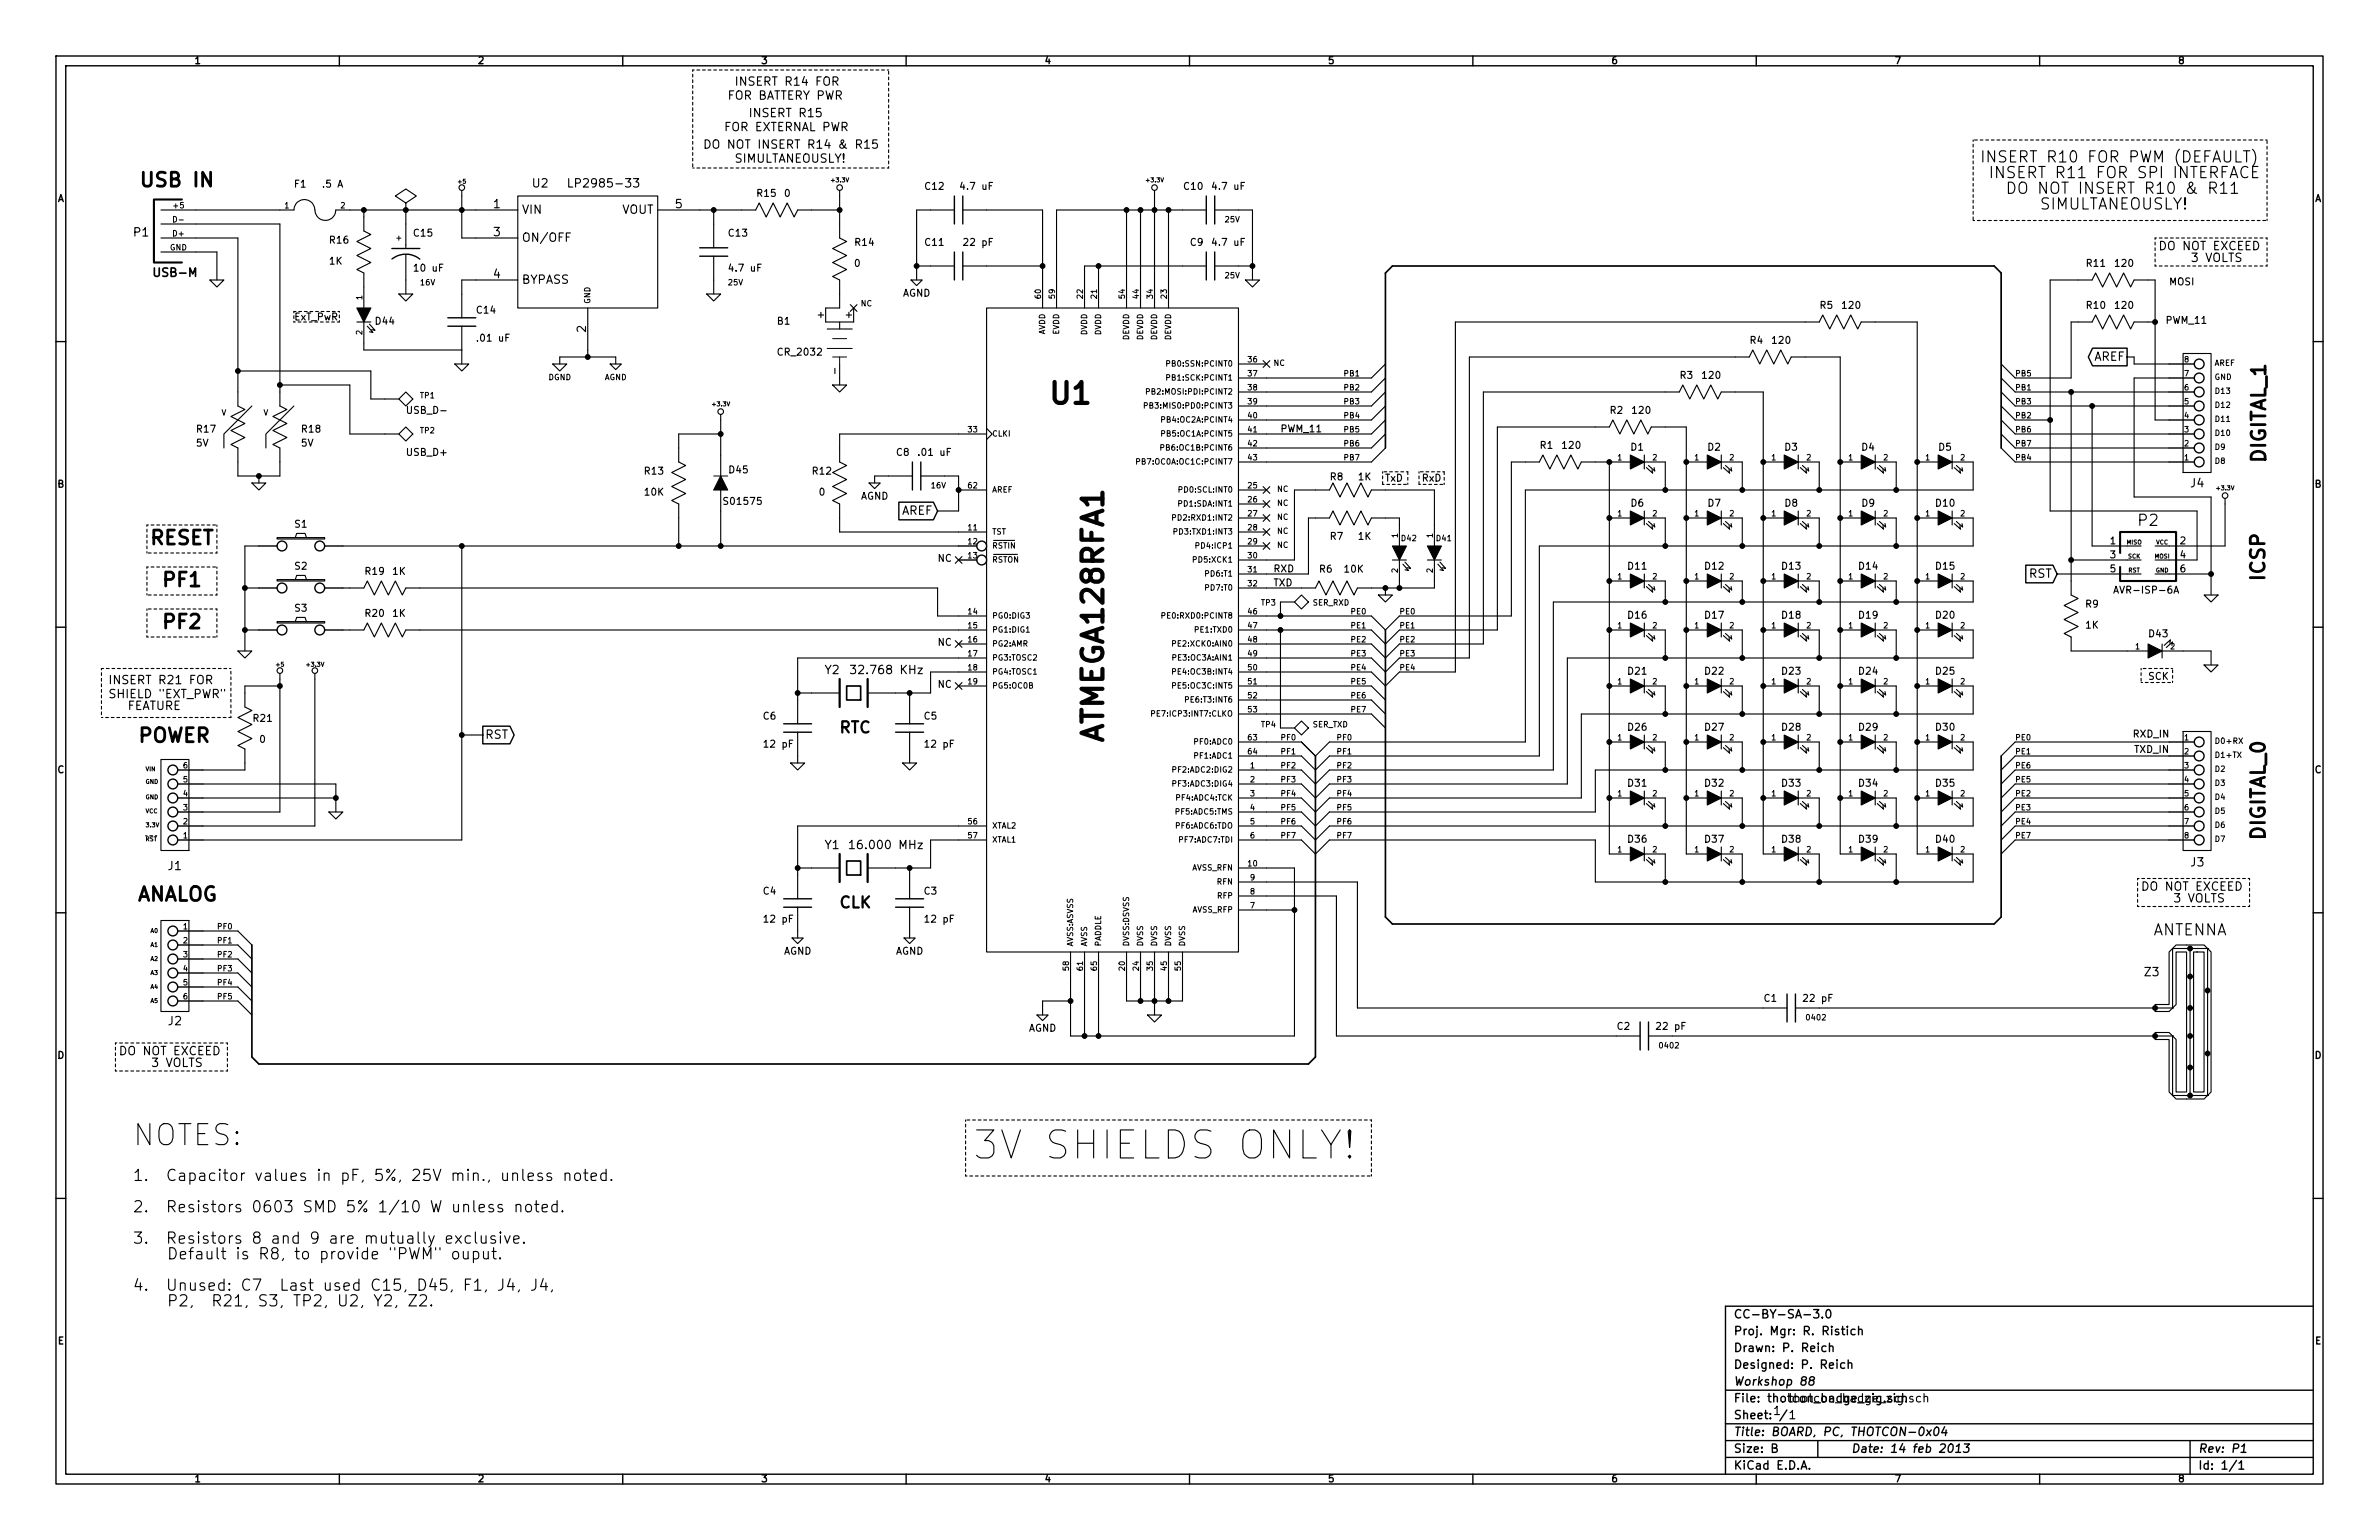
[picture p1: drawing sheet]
<svg xmlns="http://www.w3.org/2000/svg" width="432mm" height="279mm" viewBox="0 0 432 279" stroke-linecap="round" stroke-linejoin="round" font-family="sans-serif">
<defs><g id="words">
<text font-size="7.1" x="176.5" y="210.6">3V SHIELDS ONLY!</text>
<g font-size="5.3">
<text x="190.9" y="73.5">U1</text>
<text x="200.5" y="134.5" transform="rotate(-90 200.5 134.5)">ATMEGA128RFA1</text>
<text x="24.1" y="208">NOTES:</text>
</g>
<g font-size="3.5">
<text x="25.4" y="34">USB IN</text>
<text x="411.4" y="84" transform="rotate(-90 411.4 84)">DIGITAL_1</text>
<text x="27.1" y="99">RESET</text>
<text x="29.8" y="106.6">PF1</text>
<text x="411.2" y="105.4" transform="rotate(-90 411.2 105.4)">ICSP</text>
<text x="29.8" y="114.2">PF2</text>
<text x="24.9" y="134.8">POWER</text>
<text x="411.3" y="152.4" transform="rotate(-90 411.3 152.4)">DIGITAL_0</text>
<text x="24.6" y="163.6">ANALOG</text>
</g>
<g font-size="2.8">
<text x="359.4" y="29.6">INSERT R10 FOR PWM (DEFAULT)</text>
<text x="360.2" y="32.4">INSERT R11 FOR SPI INTERFACE</text>
<text x="361.8" y="35.3">DO NOT INSERT R10 &amp; R11</text>
<text x="364.9" y="38.1">SIMULTANEOUSLY!</text>
<text x="388.2" y="95.5">P2</text>
<text x="152.4" y="133.1">RTC</text>
<text x="152.4" y="164.8">CLK</text>
<text x="390.6" y="169.8">ANTENNA</text>
<text x="24.1" y="214.4">1. Capacitor values in pF, 5%, 25V min., unless noted.</text>
<text x="24.1" y="220.1">2. Resistors 0603 SMD 5% 1/10 W unless noted.</text>
<text x="24.1" y="225.8">3. Resistors 8 and 9 are mutually exclusive.</text>
<text x="27.3" y="228.6">Default is R8, to provide &quot;PWM&quot; ouput.</text>
<text x="24.1" y="234.3">4. Unused: C7 Last used C15, D45, F1, J4, J4,</text>
<text x="27.3" y="237.1">P2, R21, S3, TP2, U2, Y2, Z2.</text>
</g>
<g font-size="2.1">
<text x="133.3" y="15.6">INSERT R14 FOR</text>
<text x="131.4" y="23.9">FOR EXTERNAL PWR</text>
<text x="132.1" y="18.2">FOR BATTERY PWR</text>
<text x="135.9" y="21.3">INSERT R15</text>
<text x="127.6" y="27.1">DO NOT INSERT R14 &amp; R15</text>
<text x="133.3" y="29.6">SIMULTANEOUSLY!</text>
<text x="96.7" y="34.1">U2</text>
<text x="104.3" y="34.1">LP2985-33</text>
<text x="89.6" y="37.8">1</text>
<text x="94.7" y="38.9">VIN</text>
<text x="112.7" y="38.9">VOUT</text>
<text x="122.6" y="37.8">5</text>
<text x="24.3" y="43">P1</text>
<text x="89.6" y="42.9">3</text>
<text x="94.7" y="43.9">ON/OFF</text>
<text x="391.8" y="45.5">DO NOT EXCEED</text>
<text x="28.3" y="50.3">USB-M</text>
<text x="89.6" y="50.5">4</text>
<text x="94.7" y="51.6">BYPASS</text>
<text x="106.4" y="60.3" transform="rotate(-90 106.4 60.3)">2</text>
<text x="379.9" y="65.5">AREF</text>
<text x="397.6" y="88.5">J4</text>
<text x="163.4" y="93.5">AREF</text>
<text x="368.2" y="104.9">RST</text>
<text x="19.7" y="124.2">INSERT R21 FOR</text>
<text x="149.7" y="122.4">Y2</text>
<text x="155.3" y="122.4">32.768 KHz</text>
<text x="19.7" y="126.7">SHIELD &quot;EXT_PWR&quot;</text>
<text x="21.5" y="128.9">FEATURE</text>
<text x="88.1" y="134.1">RST</text>
<text x="149.7" y="154.1">Y1</text>
<text x="155" y="154.1">16.000 MHz</text>
<text x="30.5" y="157.9">J1</text>
<text x="388.6" y="161.7">DO NOT EXCEED</text>
<text x="397.6" y="157.3">J3</text>
<text x="389.3" y="177.2">Z3</text>
<text x="21.6" y="191.5">DO NOT EXCEED</text>
<text x="30.6" y="186.1">J2</text>
<text x="314.7" y="239.3">CC-BY-SA-3.0</text>
<text x="314.7" y="245.4">Drawn: P. Reich</text>
<text x="314.7" y="242.3">Proj. Mgr: R. Ristich</text>
<text x="314.7" y="251.5">Workshop 88</text>
<text x="314.7" y="248.4">Designed: P. Reich</text>
<text x="314.7" y="257.6">Sheet: /</text>
<text x="321.8" y="256.8">1</text>
<text x="324.6" y="257.6">1</text>
<text x="324.6" y="254.5">thotcon_badge_zig.sch</text>
<text x="314.7" y="263.7">Size: B</text>
<text x="314.7" y="260.6">Title: BOARD, PC, THOTCON-0x04</text>
<text x="336" y="263.7">Date: 14 feb 2013</text>
<text x="399" y="263.7">Rev: P1</text>
<text x="314.7" y="266.7">KiCad E.D.A.</text>
<text x="399" y="266.7">Id: 1/1</text>
</g>
<g font-size="1.8">
<text x="35.4" y="11.7">1</text>
<text x="86.8" y="11.7">2</text>
<text x="138.3" y="11.7">3</text>
<text x="189.7" y="11.7">4</text>
<text x="241.1" y="11.7">5</text>
<text x="292.6" y="11.7">6</text>
<text x="344" y="11.7">7</text>
<text x="395.5" y="11.7">8</text>
<text x="53.5" y="34.1">F1</text>
<text x="58.7" y="34.1">.5 A</text>
<text x="137.5" y="35.8">R15</text>
<text x="142.4" y="35.8">0</text>
<text x="168" y="34.5">C12</text>
<text x="174.7" y="34.5">4.7 uF</text>
<text x="215" y="34.5">C10</text>
<text x="220.4" y="34.5">4.7 uF</text>
<text x="10.4" y="36.7">A</text>
<text x="420.1" y="36.7">A</text>
<text x="59.9" y="44.2">R16</text>
<text x="75.2" y="43">C15</text>
<text x="132.3" y="43">C13</text>
<text x="155.3" y="44.7">R14</text>
<text x="168" y="44.7">C11</text>
<text x="175.2" y="44.7">22 pF</text>
<text x="216.1" y="44.7">C9</text>
<text x="220.4" y="44.7">4.7 uF</text>
<text x="59.8" y="48.1">1K</text>
<text x="75.4" y="49.3">10 uF</text>
<text x="132.7" y="49.3">4.7 uF</text>
<text x="155.1" y="48.5">0</text>
<text x="163.8" y="53.9">AGND</text>
<text x="378.8" y="48.5">R11</text>
<text x="384" y="48.5">120</text>
<text x="393.7" y="51.8">MOSI</text>
<text x="53.4" y="58.2">ExT_PwR</text>
<text x="68.2" y="59">D44</text>
<text x="86.6" y="56.9">C14</text>
<text x="141.1" y="59">B1</text>
<text x="149.6" y="57.7" transform="rotate(-90 149.6 57.7)">+</text>
<text x="154.7" y="57.7" transform="rotate(-90 154.7 57.7)">+</text>
<text x="330.4" y="56.1">R5</text>
<text x="334.5" y="56.1">120</text>
<text x="378.8" y="56.1">R10</text>
<text x="384" y="56.1">120</text>
<text x="393.1" y="58.8">PWM_11</text>
<text x="86.9" y="62">.01 uF</text>
<text x="141.4" y="64.6">CR_2032</text>
<text x="317.7" y="62.4">R4</text>
<text x="321.8" y="62.4">120</text>
<text x="152.1" y="67.6" transform="rotate(-90 152.1 67.6)">-</text>
<text x="305" y="68.8">R3</text>
<text x="309.1" y="68.8">120</text>
<text x="74.2" y="75.1">USB_D-</text>
<text x="292.3" y="75.1">R2</text>
<text x="296.4" y="75.1">120</text>
<text x="35.6" y="81.1">5V</text>
<text x="35.8" y="78.5">R17</text>
<text x="54.7" y="81.1">5V</text>
<text x="54.8" y="78.5">R18</text>
<text x="74" y="82.8">USB_D+</text>
<text x="162.7" y="82.8">C8</text>
<text x="167.1" y="82.8">.01 uF</text>
<text x="232.4" y="78.5">PWM_11</text>
<text x="279.6" y="81.5">R1</text>
<text x="283.7" y="81.5">120</text>
<text x="296" y="81.8">D1</text>
<text x="310" y="81.8">D2</text>
<text x="324" y="81.8">D3</text>
<text x="337.9" y="81.8">D4</text>
<text x="351.9" y="81.8">D5</text>
<text x="10.4" y="88.5">B</text>
<text x="117.1" y="86.2">R13</text>
<text x="117.1" y="90">10K</text>
<text x="132.4" y="85.9">D45</text>
<text x="147.5" y="86.2">R12</text>
<text x="148.7" y="90">0</text>
<text x="241.5" y="87.2">R8</text>
<text x="246.6" y="87.2">1K</text>
<text x="251.3" y="87.4">TxD</text>
<text x="258.1" y="87.4">RxD</text>
<text x="420.1" y="88.5">B</text>
<text x="53.5" y="95.8">S1</text>
<text x="131.7" y="91.6">S01575</text>
<text x="156.2" y="90.7">AGND</text>
<text x="296.1" y="92">D6</text>
<text x="310" y="92">D7</text>
<text x="324" y="92">D8</text>
<text x="338" y="92">D9</text>
<text x="351.4" y="92">D10</text>
<text x="170.2" y="102">NC</text>
<text x="241.5" y="98">R7</text>
<text x="246.6" y="98">1K</text>
<text x="382.9" y="98.8">1</text>
<text x="382.9" y="101.3">3</text>
<text x="395.6" y="101.3">4</text>
<text x="395.6" y="98.8">2</text>
<text x="53.5" y="103.4">S2</text>
<text x="66.4" y="104.3">R19</text>
<text x="71.3" y="104.3">1K</text>
<text x="231.1" y="103.9">RXD</text>
<text x="231.1" y="106.4">TXD</text>
<text x="239.5" y="103.9">R6</text>
<text x="244.1" y="103.9">10K</text>
<text x="295.6" y="103.4">D11</text>
<text x="309.5" y="103.4">D12</text>
<text x="323.5" y="103.4">D13</text>
<text x="337.5" y="103.4">D14</text>
<text x="351.4" y="103.4">D15</text>
<text x="382.9" y="103.9">5</text>
<text x="384.5" y="107.7">AVR-ISP-6A</text>
<text x="395.6" y="103.9">6</text>
<text x="53.5" y="111">S3</text>
<text x="66.4" y="112">R20</text>
<text x="71.3" y="112">1K</text>
<text x="295.6" y="112.3">D16</text>
<text x="309.5" y="112.3">D17</text>
<text x="323.5" y="112.3">D18</text>
<text x="337.5" y="112.3">D19</text>
<text x="351.4" y="112.3">D20</text>
<text x="378.6" y="110.3">R9</text>
<text x="170.2" y="117.2">NC</text>
<text x="378.6" y="114.1">1K</text>
<text x="390.1" y="115.7">D43</text>
<text x="170.2" y="124.8">NC</text>
<text x="295.6" y="122.5">D21</text>
<text x="309.5" y="122.5">D22</text>
<text x="323.5" y="122.5">D23</text>
<text x="337.5" y="122.5">D24</text>
<text x="351.4" y="122.5">D25</text>
<text x="389.9" y="123.4">SCK</text>
<text x="46.1" y="131">R21</text>
<text x="138.6" y="130.6">C6</text>
<text x="167.8" y="130.6">C5</text>
<text x="47.2" y="134.8">0</text>
<text x="138.9" y="135.7">12 pF</text>
<text x="168.1" y="135.7">12 pF</text>
<text x="295.6" y="132.6">D26</text>
<text x="309.5" y="132.6">D27</text>
<text x="323.5" y="132.6">D28</text>
<text x="337.5" y="132.6">D29</text>
<text x="351.4" y="132.6">D30</text>
<text x="387.1" y="133.9">RXD_IN</text>
<text x="387.3" y="136.7">TXD_IN</text>
<text x="10.4" y="140.3">C</text>
<text x="295.6" y="142.8">D31</text>
<text x="309.5" y="142.8">D32</text>
<text x="323.5" y="142.8">D33</text>
<text x="337.5" y="142.8">D34</text>
<text x="351.4" y="142.8">D35</text>
<text x="420.1" y="140.3">C</text>
<text x="295.6" y="152.9">D36</text>
<text x="309.5" y="152.9">D37</text>
<text x="323.5" y="152.9">D38</text>
<text x="337.5" y="152.9">D39</text>
<text x="351.4" y="152.9">D40</text>
<text x="138.6" y="162.4">C4</text>
<text x="138.9" y="167.4">12 pF</text>
<text x="167.8" y="162.4">C3</text>
<text x="168.1" y="167.4">12 pF</text>
<text x="142.2" y="173.3">AGND</text>
<text x="162.5" y="173.3">AGND</text>
<text x="320.2" y="181.8">C1</text>
<text x="327.6" y="181.8">22 pF</text>
<text x="186.6" y="187.2">AGND</text>
<text x="293.5" y="186.9">C2</text>
<text x="300.9" y="186.9">22 pF</text>
<text x="10.4" y="192.2">D</text>
<text x="420.1" y="192.2">D</text>
<text x="10.5" y="244">E</text>
<text x="420.2" y="244">E</text>
<text x="35.4" y="269">1</text>
<text x="86.8" y="269">2</text>
<text x="138.3" y="269">3</text>
<text x="189.7" y="269">4</text>
<text x="241.1" y="269">5</text>
<text x="292.6" y="269">6</text>
<text x="344" y="269">7</text>
<text x="395.5" y="269">8</text>
</g>
<g font-size="1.4">
<text x="31.6" y="37.8">+5</text>
<text x="31.6" y="40.4">D-</text>
<text x="51.7" y="37.8">1</text>
<text x="61.8" y="37.8">2</text>
<text x="222.2" y="40.4">25V</text>
<text x="30.8" y="45.5">GND</text>
<text x="31.5" y="42.9">D+</text>
<text x="72" y="43.7">+</text>
<text x="76.2" y="51.8">16V</text>
<text x="132.1" y="51.8">25V</text>
<text x="222.2" y="50.5">25V</text>
<text x="65.8" y="54.4" transform="rotate(-90 65.8 54.4)">1</text>
<text x="107.2" y="55.1" transform="rotate(-90 107.2 55.1)">GND</text>
<text x="156.2" y="55.6">NC</text>
<text x="189" y="54.1" transform="rotate(-90 189 54.1)">60</text>
<text x="191.5" y="54.1" transform="rotate(-90 191.5 54.1)">59</text>
<text x="196.6" y="54.1" transform="rotate(-90 196.6 54.1)">22</text>
<text x="199.1" y="54.1" transform="rotate(-90 199.1 54.1)">21</text>
<text x="204.2" y="54.1" transform="rotate(-90 204.2 54.1)">54</text>
<text x="206.8" y="54.1" transform="rotate(-90 206.8 54.1)">44</text>
<text x="209.3" y="54.1" transform="rotate(-90 209.3 54.1)">34</text>
<text x="211.8" y="54.1" transform="rotate(-90 211.8 54.1)">23</text>
<text x="65.8" y="60.7" transform="rotate(-90 65.8 60.7)">2</text>
<text x="189.7" y="60.9" transform="rotate(-90 189.7 60.9)">AVDD</text>
<text x="192.3" y="60.8" transform="rotate(-90 192.3 60.8)">EVDD</text>
<text x="197.4" y="60.9" transform="rotate(-90 197.4 60.9)">DVDD</text>
<text x="199.9" y="60.9" transform="rotate(-90 199.9 60.9)">DVDD</text>
<text x="205" y="61.8" transform="rotate(-90 205 61.8)">DEVDD</text>
<text x="207.5" y="61.8" transform="rotate(-90 207.5 61.8)">DEVDD</text>
<text x="210.1" y="61.8" transform="rotate(-90 210.1 61.8)">DEVDD</text>
<text x="212.6" y="61.8" transform="rotate(-90 212.6 61.8)">DEVDD</text>
<text x="226.5" y="65.8">36</text>
<text x="396.5" y="65.8">8</text>
<text x="99.5" y="69">DGND</text>
<text x="109.7" y="69">AGND</text>
<text x="208.6" y="71.6">PB2:MOSI:PDI:PCINT2</text>
<text x="212.1" y="69.1">PB1:SCK:PCINT1</text>
<text x="212.1" y="66.5">PB0:SSN:PCINT0</text>
<text x="226.5" y="68.3">37</text>
<text x="226.5" y="70.9">38</text>
<text x="231.1" y="66.4">NC</text>
<text x="243.8" y="68.3">PB1</text>
<text x="243.8" y="70.9">PB2</text>
<text x="365.8" y="70.9">PB1</text>
<text x="365.8" y="68.3">PB5</text>
<text x="396.5" y="70.9">6</text>
<text x="396.5" y="68.3">7</text>
<text x="402" y="71.5">D13</text>
<text x="402" y="69">GND</text>
<text x="402" y="66.4">AREF</text>
<text x="40.2" y="75.4">V</text>
<text x="47.8" y="75.4">V</text>
<text x="76.3" y="72.3">TP1</text>
<text x="208.5" y="74.2">PB3:MIS0:PD0:PCINT3</text>
<text x="211.1" y="76.7">PB4:OC2A:PCINT4</text>
<text x="226.5" y="75.9">40</text>
<text x="226.5" y="73.4">39</text>
<text x="243.8" y="73.4">PB3</text>
<text x="243.8" y="75.9">PB4</text>
<text x="365.8" y="73.4">PB3</text>
<text x="365.8" y="75.9">PB2</text>
<text x="396.5" y="75.9">4</text>
<text x="396.5" y="73.4">5</text>
<text x="402" y="76.6">D11</text>
<text x="402" y="74">D12</text>
<text x="76.3" y="78.7">TP2</text>
<text x="175.7" y="78.5">33</text>
<text x="180.1" y="79.2">CLKI</text>
<text x="211.1" y="79.2">PB5:OC1A:PCINT5</text>
<text x="211.1" y="81.8">PB6:OC1B:PCINT6</text>
<text x="226.5" y="78.5">41</text>
<text x="226.5" y="81">42</text>
<text x="226.5" y="83.6">43</text>
<text x="243.8" y="78.5">PB5</text>
<text x="243.8" y="81">PB6</text>
<text x="243.8" y="83.6">PB7</text>
<text x="293.6" y="83.6">1</text>
<text x="300" y="83.6">2</text>
<text x="307.6" y="83.6">1</text>
<text x="313.9" y="83.6">2</text>
<text x="321.6" y="83.6">1</text>
<text x="327.9" y="83.6">2</text>
<text x="335.5" y="83.6">1</text>
<text x="341.9" y="83.6">2</text>
<text x="349.5" y="83.6">1</text>
<text x="355.9" y="83.6">2</text>
<text x="365.8" y="78.5">PB6</text>
<text x="365.8" y="81">PB7</text>
<text x="365.8" y="83.6">PB4</text>
<text x="396.5" y="83.6">1</text>
<text x="396.5" y="81">2</text>
<text x="396.5" y="78.5">3</text>
<text x="402" y="81.7">D9</text>
<text x="402" y="79.1">D10</text>
<text x="168.9" y="88.6">16V</text>
<text x="175.7" y="88.6">62</text>
<text x="180.1" y="89.4">AREF</text>
<text x="206.7" y="84.3">PB7:OC0A:OC1C:PCINT7</text>
<text x="214.2" y="89.4">PD0:SCL:INT0</text>
<text x="226.5" y="88.6">25</text>
<text x="231.8" y="89.3">NC</text>
<text x="402" y="84.2">D8</text>
<text x="213.2" y="94.5">PD2:RXD1:INT2</text>
<text x="214" y="91.9">PD1:SDA:INT1</text>
<text x="226.5" y="91.2">26</text>
<text x="226.5" y="93.7">27</text>
<text x="231.8" y="91.8">NC</text>
<text x="231.8" y="94.4">NC</text>
<text x="293.6" y="93.7">1</text>
<text x="300" y="93.7">2</text>
<text x="307.6" y="93.7">1</text>
<text x="313.9" y="93.7">2</text>
<text x="321.6" y="93.7">1</text>
<text x="327.9" y="93.7">2</text>
<text x="335.5" y="93.7">1</text>
<text x="341.9" y="93.7">2</text>
<text x="349.5" y="93.7">1</text>
<text x="355.9" y="93.7">2</text>
<text x="175.7" y="96.3">11</text>
<text x="175.7" y="98.8">12</text>
<text x="175.7" y="101.3">13</text>
<text x="180.1" y="97">TST</text>
<text x="180.1" y="99.6">RSTIN</text>
<text x="213.4" y="97">PD3:TXD1:INT3</text>
<text x="217.4" y="99.6">PD4:ICP1</text>
<text x="226.5" y="101.3">30</text>
<text x="226.5" y="96.3">28</text>
<text x="226.5" y="98.8">29</text>
<text x="231.8" y="96.9">NC</text>
<text x="231.8" y="99.4">NC</text>
<text x="253.7" y="97.5" transform="rotate(-90 253.7 97.5)">1</text>
<text x="254.4" y="98.2">D42</text>
<text x="260.1" y="97.5" transform="rotate(-90 260.1 97.5)">1</text>
<text x="260.8" y="98.2">D41</text>
<text x="180.1" y="102.1">RSTON</text>
<text x="216.8" y="102.1">PD5:XCK1</text>
<text x="218.9" y="104.6">PD6:T1</text>
<text x="218.9" y="107.2">PD7:T0</text>
<text x="226.5" y="103.9">31</text>
<text x="226.5" y="106.4">32</text>
<text x="253.7" y="103.9" transform="rotate(-90 253.7 103.9)">2</text>
<text x="260.1" y="103.9" transform="rotate(-90 260.1 103.9)">2</text>
<text x="293.6" y="105.2">1</text>
<text x="300" y="105.2">2</text>
<text x="307.6" y="105.2">1</text>
<text x="313.9" y="105.2">2</text>
<text x="321.6" y="105.2">1</text>
<text x="327.9" y="105.2">2</text>
<text x="335.5" y="105.2">1</text>
<text x="341.9" y="105.2">2</text>
<text x="349.5" y="105.2">1</text>
<text x="355.9" y="105.2">2</text>
<text x="175.7" y="111.5">14</text>
<text x="180.1" y="112.3">PG0:DIG3</text>
<text x="211.4" y="112.3">PE0:RXD0:PCINT8</text>
<text x="226.5" y="111.5">46</text>
<text x="228.9" y="109.9">TP3</text>
<text x="238.3" y="109.9">SER_RXD</text>
<text x="245.1" y="111.5">PE0</text>
<text x="254" y="111.5">PE0</text>
<text x="175.7" y="114">15</text>
<text x="175.7" y="116.6">16</text>
<text x="175.7" y="119.1">17</text>
<text x="180.1" y="114.8">PG1:DIG1</text>
<text x="180.1" y="117.3">PG2:AMR</text>
<text x="180.1" y="119.9">PG3:TOSC2</text>
<text x="213" y="119.9">PE3:OC3A:AIN1</text>
<text x="213.2" y="117.3">PE2:XCK0:AIN0</text>
<text x="217" y="114.8">PE1:TXD0</text>
<text x="226.5" y="114">47</text>
<text x="226.5" y="116.6">48</text>
<text x="226.5" y="119.1">49</text>
<text x="245.1" y="114">PE1</text>
<text x="245.1" y="116.6">PE2</text>
<text x="245.1" y="119.1">PE3</text>
<text x="254" y="114">PE1</text>
<text x="254" y="116.6">PE2</text>
<text x="254" y="119.1">PE3</text>
<text x="293.6" y="114">1</text>
<text x="300" y="114">2</text>
<text x="307.6" y="114">1</text>
<text x="313.9" y="114">2</text>
<text x="321.6" y="114">1</text>
<text x="327.9" y="114">2</text>
<text x="335.5" y="114">1</text>
<text x="341.9" y="114">2</text>
<text x="349.5" y="114">1</text>
<text x="355.9" y="114">2</text>
<text x="387.6" y="117.9">1</text>
<text x="394" y="117.9">2</text>
<text x="175.7" y="121.7">18</text>
<text x="175.7" y="124.2">19</text>
<text x="180.1" y="122.4">PG4:TOSC1</text>
<text x="180.1" y="125">PG5:OC0B</text>
<text x="213.2" y="122.4">PE4:OC3B:INT4</text>
<text x="213.2" y="125">PE5:OC3C:INT5</text>
<text x="226.5" y="121.7">50</text>
<text x="226.5" y="124.2">51</text>
<text x="245.1" y="121.7">PE4</text>
<text x="245.1" y="124.2">PE5</text>
<text x="254" y="121.7">PE4</text>
<text x="293.6" y="124.2">1</text>
<text x="300" y="124.2">2</text>
<text x="307.6" y="124.2">1</text>
<text x="313.9" y="124.2">2</text>
<text x="321.6" y="124.2">1</text>
<text x="327.9" y="124.2">2</text>
<text x="335.5" y="124.2">1</text>
<text x="341.9" y="124.2">2</text>
<text x="349.5" y="124.2">1</text>
<text x="355.9" y="124.2">2</text>
<text x="209.5" y="130">PE7:ICP3:INT7:CLKO</text>
<text x="215.4" y="127.5">PE6:T3:INT6</text>
<text x="226.5" y="126.7">52</text>
<text x="226.5" y="129.3">53</text>
<text x="245.1" y="126.7">PE6</text>
<text x="245.1" y="129.3">PE7</text>
<text x="216.9" y="135.1">PF0:ADC0</text>
<text x="216.9" y="137.7">PF1:ADC1</text>
<text x="226.5" y="134.4">63</text>
<text x="226.5" y="136.9">64</text>
<text x="228.9" y="132">TP4</text>
<text x="232.4" y="134.4">PF0</text>
<text x="232.4" y="136.9">PF1</text>
<text x="238.2" y="132">SER_TXD</text>
<text x="242.6" y="134.4">PF0</text>
<text x="242.6" y="136.9">PF1</text>
<text x="293.6" y="134.4">1</text>
<text x="300" y="134.4">2</text>
<text x="307.6" y="134.4">1</text>
<text x="313.9" y="134.4">2</text>
<text x="321.6" y="134.4">1</text>
<text x="327.9" y="134.4">2</text>
<text x="335.5" y="134.4">1</text>
<text x="341.9" y="134.4">2</text>
<text x="349.5" y="134.4">1</text>
<text x="355.9" y="134.4">2</text>
<text x="365.8" y="134.4">PE0</text>
<text x="365.8" y="136.9">PE1</text>
<text x="396.5" y="134.4">1</text>
<text x="396.5" y="136.9">2</text>
<text x="402" y="135">D0+RX</text>
<text x="402" y="137.5">D1+TX</text>
<text x="33.3" y="142">5</text>
<text x="33.3" y="139.4">6</text>
<text x="213.1" y="140.2">PF2:ADC2:DIG2</text>
<text x="213.1" y="142.7">PF3:ADC3:DIG4</text>
<text x="226.9" y="139.4">1</text>
<text x="226.9" y="142">2</text>
<text x="232.4" y="139.4">PF2</text>
<text x="232.4" y="142">PF3</text>
<text x="242.6" y="139.4">PF2</text>
<text x="242.6" y="142">PF3</text>
<text x="365.8" y="142">PE5</text>
<text x="365.8" y="139.4">PE6</text>
<text x="396.5" y="139.4">3</text>
<text x="396.5" y="142">4</text>
<text x="402" y="140.1">D2</text>
<text x="402" y="142.6">D3</text>
<text x="33.3" y="149.6">2</text>
<text x="33.3" y="147.1">3</text>
<text x="33.3" y="144.5">4</text>
<text x="175.7" y="149.6">56</text>
<text x="213.4" y="147.8">PF5:ADC5:TMS</text>
<text x="213.5" y="145.3">PF4:ADC4:TCK</text>
<text x="226.9" y="144.5">3</text>
<text x="226.9" y="147.1">4</text>
<text x="226.9" y="149.6">5</text>
<text x="232.4" y="144.5">PF4</text>
<text x="232.4" y="147.1">PF5</text>
<text x="232.4" y="149.6">PF6</text>
<text x="242.6" y="144.5">PF4</text>
<text x="242.6" y="147.1">PF5</text>
<text x="242.6" y="149.6">PF6</text>
<text x="293.6" y="144.5">1</text>
<text x="300" y="144.5">2</text>
<text x="307.6" y="144.5">1</text>
<text x="313.9" y="144.5">2</text>
<text x="321.6" y="144.5">1</text>
<text x="327.9" y="144.5">2</text>
<text x="335.5" y="144.5">1</text>
<text x="341.9" y="144.5">2</text>
<text x="349.5" y="144.5">1</text>
<text x="355.9" y="144.5">2</text>
<text x="365.8" y="144.5">PE2</text>
<text x="365.8" y="147.1">PE3</text>
<text x="365.8" y="149.6">PE4</text>
<text x="396.5" y="144.5">5</text>
<text x="396.5" y="147.1">6</text>
<text x="396.5" y="149.6">7</text>
<text x="402" y="145.2">D4</text>
<text x="402" y="147.7">D5</text>
<text x="33.3" y="152.1">1</text>
<text x="175.7" y="152.1">57</text>
<text x="180.1" y="150.4">XTAL2</text>
<text x="180.1" y="152.9">XTAL1</text>
<text x="213.4" y="150.4">PF6:ADC6:TDO</text>
<text x="214.1" y="152.9">PF7:ADC7:TDI</text>
<text x="226.9" y="152.1">6</text>
<text x="232.4" y="152.1">PF7</text>
<text x="242.6" y="152.1">PF7</text>
<text x="293.6" y="154.7">1</text>
<text x="300" y="154.7">2</text>
<text x="307.6" y="154.7">1</text>
<text x="313.9" y="154.7">2</text>
<text x="321.6" y="154.7">1</text>
<text x="327.9" y="154.7">2</text>
<text x="335.5" y="154.7">1</text>
<text x="341.9" y="154.7">2</text>
<text x="349.5" y="154.7">1</text>
<text x="355.9" y="154.7">2</text>
<text x="365.8" y="152.1">PE7</text>
<text x="396.5" y="152.1">8</text>
<text x="402" y="150.2">D6</text>
<text x="402" y="152.8">D7</text>
<text x="216.2" y="158">AVSS_RFN</text>
<text x="220.9" y="160.5">RFN</text>
<text x="226.5" y="157.2">10</text>
<text x="226.9" y="159.8">9</text>
<text x="216.3" y="165.6">AVSS_RFP</text>
<text x="221" y="163.1">RFP</text>
<text x="226.9" y="164.8">7</text>
<text x="226.9" y="162.3">8</text>
<text x="33.3" y="168.7">1</text>
<text x="33.3" y="171.2">2</text>
<text x="33.3" y="173.7">3</text>
<text x="39.4" y="173.7">PF2</text>
<text x="39.4" y="171.2">PF1</text>
<text x="39.4" y="168.7">PF0</text>
<text x="194.8" y="171.7" transform="rotate(-90 194.8 171.7)">AVSS:ASVSS</text>
<text x="197.4" y="171.7" transform="rotate(-90 197.4 171.7)">AVSS</text>
<text x="199.9" y="171.7" transform="rotate(-90 199.9 171.7)">PADDLE</text>
<text x="205" y="171.7" transform="rotate(-90 205 171.7)">DVSS:DSVSS</text>
<text x="207.5" y="171.7" transform="rotate(-90 207.5 171.7)">DVSS</text>
<text x="210.1" y="171.7" transform="rotate(-90 210.1 171.7)">DVSS</text>
<text x="212.6" y="171.7" transform="rotate(-90 212.6 171.7)">DVSS</text>
<text x="215.1" y="171.7" transform="rotate(-90 215.1 171.7)">DVSS</text>
<text x="33.3" y="176.3">4</text>
<text x="33.3" y="178.8">5</text>
<text x="39.4" y="178.8">PF4</text>
<text x="39.4" y="176.3">PF3</text>
<text x="194.1" y="176" transform="rotate(-90 194.1 176)">58</text>
<text x="196.6" y="176" transform="rotate(-90 196.6 176)">61</text>
<text x="199.1" y="176" transform="rotate(-90 199.1 176)">65</text>
<text x="204.2" y="176" transform="rotate(-90 204.2 176)">20</text>
<text x="206.8" y="176" transform="rotate(-90 206.8 176)">24</text>
<text x="209.3" y="176" transform="rotate(-90 209.3 176)">35</text>
<text x="211.8" y="176" transform="rotate(-90 211.8 176)">45</text>
<text x="214.4" y="176" transform="rotate(-90 214.4 176)">55</text>
<text x="33.3" y="181.4">6</text>
<text x="39.4" y="181.4">PF5</text>
<text x="327.7" y="185.2">0402</text>
<text x="301" y="190.2">0402</text>
</g>
<g font-size="1.1">
<text x="83.2" y="33.4">+5</text>
<text x="151" y="33.1">+3.3V</text>
<text x="208.2" y="33.1">+3.3V</text>
<text x="129.4" y="73.7">+3.3V</text>
<text x="402.4" y="89">+3.3V</text>
<text x="386" y="98.8">MISO</text>
<text x="386.2" y="101.3">SCK</text>
<text x="391.1" y="101.3">MOSI</text>
<text x="391.3" y="98.8">VCC</text>
<text x="386.3" y="103.9">RST</text>
<text x="391.3" y="103.9">GND</text>
<text x="50.2" y="121">+5</text>
<text x="55.8" y="121">+3.3V</text>
<text x="26.4" y="140">VIN</text>
<text x="26.4" y="142.2">GND</text>
<text x="26.4" y="145">GND</text>
<text x="26.4" y="147.6">VCC</text>
<text x="26.4" y="150.1">3.3V</text>
<text x="26.4" y="152.7">RST</text>
<text x="27.3" y="169.3">A0</text>
<text x="27.3" y="171.8">A1</text>
<text x="27.3" y="174.4">A2</text>
<text x="27.3" y="176.9">A3</text>
<text x="27.3" y="179.5">A4</text>
<text x="27.3" y="182">A5</text>
</g>
</g></defs>
<g fill="none" stroke="#000" stroke-width=".25">
<path d="M10.2 10.2h411.4v259h-411.4zM11.9 11.9h408v255.6h-408zM61.6 10.2v1.7M113 10.2v1.7M164.5 10.2v1.7M215.9 10.2v1.7M267.3 10.2v1.7M318.8 10.2v1.7M370.2 10.2v1.7M173.2 35.6v5M174.8 35.6v5M218.9 35.6v5"/>
<path d="M220.5 35.6v5M71.1 45.1h5.1M71.1 47a4.1 4.1 0 0 1 5.1 0M81.3 59.2h5.1M81.3 57.7h5.1M127 46.5h5.1M127 45h5.1M173.2 45.7v5.1M174.8 45.7v5.1M218.9 45.7v5.1M220.5 45.7v5.1M10.2 62h1.7"/>
<path d="M379.8 63.2h6.3v3.2h-6.3l-.8-1.6zM393.7 78.7h4.6M393.7 76.2h4.6M393.7 73.7h4.6M393.7 71.1h4.6M393.7 68.6h4.6M393.7 66h4.6M419.9 62h1.7M47 99.1h3.3M58.9 99.1h3.3M163.1 91.1h6.3l.8 1.6-.8 1.6h-6.3zM165.6 83.8v5.1"/>
<path d="M167.1 83.8v5.1M174 99.1h3.3M393.7 83.8h4.6M393.7 81.3h4.6M10.2 113.8h1.7M47 106.7h3.3M47 114.3h3.3M58.9 106.7h3.3M58.9 114.3h3.3M174 101.6h3.3M367.7 102.5h4.9l.8 1.6-.8 1.6h-4.9zM419.9 113.8h1.7"/>
<path d="M32.3 139.7h4.5M87.6 131.7h5l.7 1.7-.7 1.6h-5zM142.2 132.8h5.1M142.2 131.3h5.1M162.6 132.8h5M162.6 131.3h5M393.7 134.6h4.6M393.7 137.2h4.6M393.7 139.7h4.6M32.3 142.2h4.5M32.3 144.8h4.5M32.3 147.3h4.5"/>
<path d="M32.3 149.9h4.5M32.3 152.4h4.5M393.7 142.2h4.6M393.7 144.8h4.6M393.7 147.3h4.6M393.7 149.9h4.6M393.7 152.4h4.6M10.2 165.6h1.7M32.3 168.9h4.5M32.3 171.5h4.5M32.3 174h4.5M32.3 176.5h4.5"/>
<path d="M32.3 179.1h4.5M142.2 164.6h5.1M142.2 163.1h5.1M162.6 164.6h5M162.6 163.1h5M419.9 165.6h1.7M32.3 181.6h4.5M297.7 185.4v5.1M299.2 185.4v5.1M324.4 180.3v5.1M325.9 180.3v5.1M10.2 217.4h1.7"/>
<path d="M419.9 217.4h1.7M329.2 237.6h.9l-.5 .6 .4 .1v.7l-.2 .1-.6-.1M330.8 239v.1M331.6 237.7l.2-.1a.81 .81 0 0 1 .5 .8 .81 .81 0 0 1-.5 .7l-.2-.1-.2-.5zM419.9 237h-106.7v30.5M313.2 252.2h106.7M313.2 258.3h106.7M315.1 253.6h.5M315.8 252.8h-.7v1.6M316.4 252.8v.2M316.4 253.3v1.1M317.1 252.8v1.4l.2 .2"/>
<path d="M317.8 253.8l.7-.1v-.3l-.5-.1-.2 .3 .1 .7h.6M319.2 254.2v.2M319.2 253.4v.2M320.9 253.3h.6M321.1 252.8v1.4l.4 .2M321.9 253.5l.1-.1a.36 .36 0 0 1 .6 .2v.8M321.9 252.8v1.6M323.3 253.5l.2-.2 .5 .2v.7l-.3 .2-.4-.2zM324.3 255.8l-1.3 2M328.7 250.4l-.3-.2a.47 .47 0 0 1 .4-.4 .47 .47 0 0 1 .5 .3l-.2 .3-.7 .2v.6a.51 .51 0 0 0 .7 0 .51 .51 0 0 0 0-.7l-.1-.1M331.4 244.3l-.4-.1-.3 .3 .1 .6 .2 .1 .4-.1M332.1 244.3a.36 .36 0 0 1 .6 .1v.8"/>
<path d="M332.1 243.7v1.5M333.4 246.7v.2M334.2 241.1h.6M334.4 240.6v1.4l.4 .2M334.8 247.3l-.4-.1-.3 .3 .1 .6 .2 .2 .4-.1M335.3 240.6v.2M335.3 241.1v1.1M335.5 247.4v-.1a.36 .36 0 0 1 .6 .2v.8M335.5 246.7v1.6M336.7 241.2l-.4-.1-.3 .4v.5l.3 .2 .4-.1M337.3 241.3l.1-.1a.36 .36 0 0 1 .6 .2v.8M337.3 240.6v1.6"/>
<path d="M349.8 259.4l.6 1.1M350.5 259.4l-.9 1.1M351.3 259.1l.3-.2a.88 .88 0 0 1-.3 1.6l-.3-.3a1.19 1.19 0 0 1 .3-1.1zM353 258.9l-.6 1h1M353.2 259.4l-.1 1.1M61.6 267.5v1.7M113 267.5v1.7M164.5 267.5v1.7M215.9 267.5v1.7M267.3 267.5v1.7M313.2 264.4h106.7M313.2 261.4h106.7"/>
<path d="M318.8 267.5v1.7M321.7 262.7l.7-.1 .1-.2-.1-.3-.7-.1v1.5h.6l.3-.3a.41 .41 0 0 0-.4-.5M326.9 266.5l.5-1.5 .5 1.5M327.1 266.1h.7M328.4 266.4v.1M329.9 261.4v3M353.9 262.1l.3-.1a.88 .88 0 0 1-.3 1.5l-.3-.3a1.17 1.17 0 0 1 .3-1.1zM355 263.5h.9M355.1 262.4l.5-.4-.2 1.5M356.5 262h1l-.6 .6h.4l.1 .3-.1 .3-.3 .3-.6-.1M370.2 267.5v1.7M397.5 261.4v6.1"/>
<path d="M405.9 264.9l-1.3 2M406.4 265.5l.4-.5v1.5M406.4 266.5h.9M406.8 263.5h.8M406.9 262.4l.5-.4-.2 1.5"/>
<circle cx="399.2" cy="78.7" r=".89"/>
<circle cx="399.2" cy="73.7" r=".89"/>
<circle cx="399.2" cy="76.2" r=".89"/>
<circle cx="399.2" cy="71.1" r=".89"/>
<circle cx="399.2" cy="66" r=".89"/>
<circle cx="399.2" cy="68.6" r=".89"/>
<circle cx="51.2" cy="99.1" r=".89"/>
<circle cx="58" cy="99.1" r=".89"/>
<circle cx="178.2" cy="99.1" r=".89"/>
<circle cx="399.2" cy="83.8" r=".89"/>
<circle cx="399.2" cy="81.3" r=".89"/>
<circle cx="51.2" cy="114.3" r=".89"/>
<circle cx="51.2" cy="106.7" r=".89"/>
<circle cx="58" cy="114.3" r=".89"/>
<circle cx="58" cy="106.7" r=".89"/>
<circle cx="178.2" cy="101.6" r=".89"/>
<circle cx="31.4" cy="139.7" r=".89"/>
<circle cx="399.2" cy="137.2" r=".89"/>
<circle cx="399.2" cy="139.7" r=".89"/>
<circle cx="399.2" cy="134.6" r=".89"/>
<circle cx="31.4" cy="152.4" r=".89"/>
<circle cx="31.4" cy="149.9" r=".89"/>
<circle cx="31.4" cy="144.8" r=".89"/>
<circle cx="31.4" cy="147.3" r=".89"/>
<circle cx="31.4" cy="142.2" r=".89"/>
<circle cx="399.2" cy="144.8" r=".89"/>
<circle cx="399.2" cy="147.3" r=".89"/>
<circle cx="399.2" cy="142.2" r=".89"/>
<circle cx="399.2" cy="152.4" r=".89"/>
<circle cx="399.2" cy="149.9" r=".89"/>
<circle cx="31.4" cy="179.1" r=".89"/>
<circle cx="31.4" cy="174" r=".89"/>
<circle cx="31.4" cy="171.4" r=".89"/>
<circle cx="31.4" cy="176.5" r=".89"/>
<circle cx="31.4" cy="168.9" r=".89"/>
<circle cx="31.4" cy="181.6" r=".89"/>
</g>
<g fill="none" stroke="#000" stroke-width=".2">
<path d="M149 19.7h-.8v.7l.2-.2 .5 .1 .1 .2v.6l-.3 .1-.5-.1M151.2 14.8l.7-.1 .2-.2-.1-.4-.2-.2h-.6v1.6M151.6 14.8l.5 .7M29.2 38.1h24.2a1.89 1.89 0 0 1 1.9-1.9 1.89 1.89 0 0 1 1.8 1.9M57.2 38.1a1.88 1.88 0 0 0 1.9 1.9 1.88 1.88 0 0 0 1.8-1.9h33.1M66 38.1v3.8l1.3 .6-2.5 1.3 2.5 1.3-2.5 1.3 2.5 1.2-2.5 1.3 1.2 .6v6.4M73.7 38.1v6.9M73.7 38.1h.1M73.7 36.8l-1.9-1.2 1.9-1.3 1.9 1.3-1.9 1.2v1.3M83.8 34.5v8.7h10.2M94 35.6h25.4v20.3h-25.4zM103.2 32.4v1.5h.8"/>
<path d="M115 32.4h.9l-.5 .6 .4 .1v.7l-.2 .1-.6-.1M119.4 38.1h17.8l.6-1.3 1.3 2.6 1.2-2.6 1.3 2.6 1.3-2.6 1.2 2.6 .7-1.3h7.6M129.5 38.1v6.9M152.4 34.5v8.7l1.3 .6-2.6 1.3 2.6 1.3-2.6 1.2 2.6 1.3-2.6 1.3 1.3 .6v5.1h-2.5v2.5h5v-2.5M155.5 26.2l.7-.1 .2-.2-.1-.4-.2-.1h-.6v1.5M155.9 26.2l.5 .7M156.9 25.8l.5-.4v1.5M156.9 26.9h.9M159.2 25.4h-.8v.7l.2-.1h.5l.2 .3-.1 .5-.2 .1-.6-.1M173.2 38.1h-6.8v12.7M174.8 38.1h14.4v17.8M204.5 38.1v17.8"/>
<path d="M207 38.1v17.8M209.5 34.5v21.4M212.1 38.1v17.8M218.9 38.1h-27.1v17.8M220.5 38.1h6.8v12.7M392.3 36l-.3-.1-.6 .1a.48 .48 0 0 0-.2 .5 .48 .48 0 0 0 .3 .4 .78 .78 0 0 1 .8 .5l-.1 .3a.87 .87 0 0 1-1 .1M393.2 35.9v2h1M394.6 35.9l.6 1.1 .7-1.1M395.2 37v.9M396.6 37.7l.1 .1h-.2l.1-.1v.2M396.6 35.9v1.3l.1-1.2-.1-.1-.1 .1 .1 1.2M401.1 34.1h.8a.55 .55 0 0 0 .4-.5 .55 .55 0 0 0-.4-.6h-.8v2.1"/>
<path d="M401.6 34.1l.7 1M403 33.6l.6-.6v2.1M403 35.1h1.2M405 33.6l.6-.6v2.1M405 35.1h1.1M405.8 27.4v2h1M407.2 27.4h1.2M407.8 27.4v2M408 30.4a.82 .82 0 0 0-1 0 .82 .82 0 0 0-.3 1 .76 .76 0 0 0 .4 .8 .76 .76 0 0 0 .9-.1M408.8 27.1a2.32 2.32 0 0 1 0 3.1M408.9 31.2h.6M409.8 30.2h-.9v2h.9"/>
<path d="M29.2 40.6h21.6v33.1l1.3 .6-2.6 1.3 2.6 1.2-2.6 1.3 2.6 1.3-2.6 1.2 1.3 .7v5.1h-7.6v-5.1l-1.3-.7 2.5-1.2-2.5-1.3 2.5-1.3-2.5-1.2 2.5-1.3-1.2-.6v-30.5h-14M29.2 45.7h10.2v5.1M38.1 50.8h2.5l-1.2 1.3zM64.8 58.4h2.5M66 58.4v5.1h17.8M66.7 59.2l1 1.1-.6-.1M67.1 58.8l1 1.1-.7-.1M72.4 53.3h2.5l-1.2 1.3zM73.7 46.2v7.1M83.8 59.2v6.8M94 50.8h-10.2v6.9M103.5 42.3h-.7v1.5"/>
<path d="M106.7 55.9v8.9M128.3 53.3h2.5l-1.3 1.3zM129.5 46.5v6.8M150.1 59.7h4.6M152.4 58.4v1.3M154.3 55.3l1.2 1.2M155.5 55.3l-1.2 1.2M165.4 50.8h2l-1 1zM166.4 48.3h6.8M174.8 48.3h14.4M179.1 55.9h45.7v116.8h-45.7zM199.4 48.3v7.6"/>
<path d="M218.9 48.3h-22.1v7.6M220.5 48.3h6.8M226.1 50.8h2.5l-1.3 1.3zM391.2 58.4h-3.9l-.6 1.3-1.3-2.5-1.2 2.5-1.3-2.5-1.3 2.5-1.2-2.5-.7 1.2h-3.8v10.2h-10.1l-2.6-2.6M397.9 45.9h.9l-.5 .6 .4 .2v.6l-.2 .1-.6-.1M400.4 45.9l.5 1.5 .5-1.5M401.9 46.2a.5 .5 0 0 1 .6-.3 .5 .5 0 0 1 .3 .5v.8a.53 .53 0 0 1-.6 .2 .53 .53 0 0 1-.4-.5zM403.5 45.9v1.5h.7M405 45.9v1.5M406.7 46a.62 .62 0 0 0-.8 .1v.4l.8 .4v.3l-.3 .2h-.6M43.2 67.3h24.1v5.1h5.1M45.7 73.7l-5.1 5v2.6"/>
<path d="M50.8 69.9h12.7v8.8h8.9M53.3 73.7l-5 5v2.6M72.4 72.4l1.3-1.3 1.2 1.3-1.2 1.3zM72.4 78.7l1.3-1.2 1.2 1.2-1.2 1.3zM82.5 66h2.6l-1.3 1.3zM100.3 66h2.6l-1.3 1.3zM101.6 66v-1.2h10.2v1.2M110.7 66h2.1l-1 1.1zM130.8 78.7h-7.6v5.1l1.3 .7-2.6 1.2 2.6 1.3-2.6 1.3 2.6 1.2-2.6 1.3 1.3 .6v7.7M130.8 75.2v11.2M151.1 69.9h2.6l-1.3 1.2zM152.4 66v3.9"/>
<path d="M179.1 78.7h-26.7v5.1l1.3 .7-2.6 1.2 2.6 1.3-2.6 1.3 2.6 1.2-2.6 1.3 1.3 .6v5.1h26.7M179.1 77.7l1 1-1 1.1M224.8 66h5.1M229.3 65.4l1.2 1.2M230.5 65.4l-1.2 1.2M251.5 68.6l-2.6 2.5h-24.1M251.5 73.7l-2.6 2.5h-24.1M251.5 71.1l-2.6 2.6h-24.1M251.5 76.2l-2.6 2.5h-24.1M251.5 66l-2.6 2.6h-24.1M251.5 78.7l-2.6 2.6h-24.1M363.2 68.6l2.6 2.5h27.9"/>
<path d="M363.2 78.7l2.6 2.6h27.9M363.2 76.2l2.6 2.5h27.9M363.2 73.7l2.6 2.5h6.3M363.2 71.1l2.6 2.6h27.9M375.9 71.1v36.9l1.3 .6-2.6 1.3 2.6 1.2-2.6 1.3 2.6 1.3-2.6 1.2 1.3 .7v2.5h14M379.7 73.7v25.4h8.9M386.1 64.8h1.2v1.2h6.4M393.7 76.2h-2.5v-25.4h-3.9l-.6 1.3-1.3-2.6-1.2 2.6-1.3-2.6-1.3 2.6-1.2-2.6-.7 1.3h-7.6v41.9h26.7v8.9h-7.6M393.7 68.6h-6.4v21.6h14v17.8M396.2 64.1h5.1v21.6h-5.1zM45.7 87.6h2.6l-1.3 1.3zM47 99.1h-2.6v19"/>
<path d="M47 86.4v1.2M50.3 97.5h8.6v.3h-8.6zM53.6 97.5l.2-.7h1.6l.2 .7M62.2 99.1h111.8M83.8 99.1v53.3h-47M130.8 88.9v10.2M157.7 87.6h2.1l-1.1 1zM165.6 86.4h-6.9v1.2M167.1 86.4h6.9v6.3h-3.8M174 88.9h5.1M180.3 98h3.8M224.8 94h5.1"/>
<path d="M224.8 96.5h5.1M224.8 88.9h5.1M224.8 91.4h5.1M224.8 99.1h5.1M229.3 88.3l1.2 1.2M229.3 90.8l1.2 1.2M229.3 93.4l1.2 1.2M229.3 95.9l1.2 1.2M229.3 98.5l1.2 1.2M230.5 88.3l-1.2 1.2M230.5 90.8l-1.2 1.2M230.5 93.4l-1.2 1.2"/>
<path d="M230.5 95.9l-1.2 1.2M230.5 98.5l-1.2 1.2M251.5 81.3l-2.6 2.5h-24.1M254 99.1v-5.1h-5.1l-.6 1.3-1.3-2.6-1.3 2.6-1.2-2.6-1.3 2.6-1.3-2.6-.6 1.3h-3.8v10.1h-12.7M260.3 99.1v-10.2h-11.4l-.6 1.3-1.3-2.6-1.3 2.6-1.2-2.6-1.3 2.6-1.3-2.6-.6 1.3h-6.4v12.7h-10.1M292.1 94h3.8M292.1 83.8v71.1h3.8M295.9 83.8h-8.9l-.6 1.3-1.3-2.5-1.3 2.5-1.2-2.5-1.3 2.5-1.3-2.5-.6 1.2h-5.1v28h-20.3l-2.5 2.5-2.6-2.5h-24.1M298.4 82.6v2.5M298.4 92.7v2.6M298.4 83.8h3.9v5.1M298.4 94h3.9v5.1"/>
<path d="M298.8 84.8l1.2 1.1-.2-.7M298.8 95l1.2 1-.2-.6M299.2 84.5l1.2 1-.2-.7M299.2 94.6l1.2 1-.2-.6M306.1 83.8h3.8M306.1 94h3.8M312.4 83.8h3.8v5.1M312.4 82.6v2.5M312.4 92.7v2.6M312.4 94h3.8v5.1M312.8 84.8l1.1 1.1-.1-.7M312.8 95l1.1 1-.1-.6"/>
<path d="M313.2 84.5l1.1 1-.1-.7M313.2 94.6l1.1 1-.1-.6M320 83.8h3.8M320 94h3.8M326.4 83.8h3.8v5.1M326.4 82.6v2.5M326.4 92.7v2.6M326.4 94h3.8v5.1M326.8 84.8l1.1 1.1-.1-.7M326.8 95l1.1 1-.1-.6M327.2 84.5l1.1 1-.1-.7M327.2 94.6l1.1 1-.1-.6"/>
<path d="M334 83.8h3.8M334 94h3.8M340.4 83.8h3.8v5.1M340.4 82.6v2.5M340.4 92.7v2.6M340.4 94h3.8v5.1M340.7 84.8l1.2 1.1-.1-.7M340.7 95l1.2 1-.1-.6M341.1 84.5l1.2 1-.2-.7M341.1 94.6l1.2 1-.2-.6M348 83.8h3.8M348 94h3.8"/>
<path d="M354.3 83.8h3.8v5.1h-81.2v45.7h-35.6l-2.5 2.6-2.6-2.6h-11.4M354.3 82.6v2.5M354.3 92.7v2.6M354.3 94h3.8v5.1h-78.7v38.1h-38.1l-2.5 2.5-2.6-2.5h-11.4M354.7 84.8l1.2 1.1-.2-.7M354.7 95l1.2 1-.2-.6M355.1 84.5l1.1 1-.1-.7M355.1 94.6l1.1 1-.1-.6M363.2 81.3l2.6 2.5h27.9M403.9 90.4v8.7h-12.7M43.2 118.1h2.5l-1.3 1.3zM44.4 114.3h2.6"/>
<path d="M44.4 106.7h2.6M50.3 105.2h8.6v.2h-8.6zM50.3 112.8h8.6v.2h-8.6zM53.6 105.2l.2-.8h1.6l.2 .8M53.6 112.8l.2-.8h1.6l.2 .8M62.2 106.7h3.8l.7-1.3 1.2 2.6 1.3-2.6 1.3 2.6 1.3-2.6 1.2 2.6 .7-1.3h96.5v5.1h8.9M62.2 114.3h3.8l.7-1.3 1.2 2.6 1.3-2.6 1.3 2.6 1.3-2.6 1.2 2.6 .7-1.3h105.4M173.4 101l1.2 1.2M173.4 116.2l1.2 1.2M174 116.8h5.1M174.6 101l-1.2 1.2M174.6 116.2l-1.2 1.2"/>
<path d="M179.1 119.4h-34.3v11.9M180.3 100.6h4.4M224.8 116.8h24.1l2.6 2.6 2.5-2.6h15.2v-45.7h35.6l.6-1.2 1.3 2.5 1.3-2.5 1.2 2.5 1.3-2.5 1.3 2.5 .6-1.3h7.6v83.8h3.8M224.8 114.3h24.1l2.6 2.5 2.5-2.5h17.8v-36.8h20.3l.6-1.3 1.3 2.5 1.3-2.5 1.2 2.5 1.3-2.5 1.3 2.5 .6-1.2h6.4v77.4h3.8M224.8 119.4h24.1l2.6 2.5 2.5-2.5h12.7v-54.6h50.8l.6-1.3 1.3 2.5 1.3-2.5 1.2 2.5 1.3-2.5 1.3 2.5 .6-1.2h8.9v90.1h3.8M232.4 114.3v17.8h2.5M234.9 109.2l1.3-1.2 1.3 1.2-1.3 1.3zM234.9 109.2h-2.5v2.6M250.2 108h2.5l-1.2 1.2zM251.5 106.7v1.3M252.7 101.6h2.6M254 101.6v5.1"/>
<path d="M254.6 102.4l1.1 1.1-.7-.1M255 102l1 1.1-.6-.1M259.1 101.6h2.5M260.3 101.6v5.1h-13.9l-.7 1.3-1.2-2.6-1.3 2.6-1.3-2.6-1.2 2.6-1.3-2.6-.6 1.3h-14M261 102.4l1 1.1-.6-.1M261.4 102l1 1.1-.7-.1M292.1 105.4h3.8M292.1 114.3h3.8M298.4 104.1v2.6M298.4 113v2.6M298.4 105.4h3.9v3.8M298.4 114.3h3.9v5.1"/>
<path d="M298.8 106.4l1.2 1-.2-.6M298.8 115.3l1.2 1-.2-.6M299.2 106l1.2 1.1-.2-.7M299.2 114.9l1.2 1.1-.2-.7M306.1 105.4h3.8M306.1 114.3h3.8M312.4 104.1v2.6M312.4 113v2.6M312.4 105.4h3.8v3.8M312.4 114.3h3.8v5.1M312.8 106.4l1.1 1-.1-.6M312.8 115.3l1.1 1-.1-.6"/>
<path d="M313.2 106l1.1 1.1-.1-.7M313.2 114.9l1.1 1.1-.1-.7M320 105.4h3.8M320 114.3h3.8M326.4 104.1v2.6M326.4 113v2.6M326.4 105.4h3.8v3.8M326.4 114.3h3.8v5.1M326.8 106.4l1.1 1-.1-.6M326.8 115.3l1.1 1-.1-.6M327.2 106l1.1 1.1-.1-.7M327.2 114.9l1.1 1.1-.1-.7"/>
<path d="M334 105.4h3.8M334 114.3h3.8M340.4 104.1v2.6M340.4 113v2.6M340.4 105.4h3.8v3.8M340.4 114.3h3.8v5.1M340.7 106.4l1.2 1-.1-.6M340.7 115.3l1.2 1-.1-.6M341.1 106l1.2 1.1-.2-.7M341.1 114.9l1.2 1.1-.2-.7M348 105.4h3.8M348 114.3h3.8"/>
<path d="M354.3 104.1v2.6M354.3 113v2.6M354.3 105.4h3.8v3.8h-76.2v30.5h-40.6l-2.5 2.5-2.6-2.5h-11.4M354.3 114.3h3.8v5.1h-73.6v22.8h-43.2l-2.5 2.6-2.6-2.6h-11.4M354.7 106.4l1.2 1-.2-.6M354.7 115.3l1.2 1-.2-.6M355.1 106l1.1 1.1-.1-.7M355.1 114.9l1.1 1.1-.1-.7M373.4 104.1h15.2M375.9 101.6h12.7M383.7 107.6l.4-1.3 .4 1.3M383.8 107.3h.6"/>
<path d="M391.2 104.1h10.1M392.4 116.8v2.6M392.4 118.1h8.9v2.6M393.8 116.7l.2-.6-1.2 1M394.2 117.1l.1-.6-1.1 1M394.6 107.6l.4-1.3 .4 1.3M394.7 107.3h.6M400 108h2.6l-1.3 1.2zM29.2 137.8h5.1v16.5h-5.1zM31.8 127.9h.5M32.5 127.2h-.7v1.5h.7M37.5 123.3h.8l.1-.3v-.3l-.3-.2h-.6v1.6"/>
<path d="M37.9 123.3l.5 .8M40.8 125.1v.3M50.8 124.5h-6.4v3.8l1.3 .6-2.5 1.3 2.5 1.2-2.5 1.3 2.5 1.3-2.5 1.3 1.2 .6v3.8h-7.6M50.8 122.2v25.1h-14M57.1 122.2v27.7h-20.3M83.8 133.4h3.8M143.5 138.4h2.5l-1.2 1.3zM144.8 125.7h7.6M144.8 132.8v5.6M154.4 120.7h.9l-.5 .6 .4 .1v.7l-.2 .1-.6-.1M163.8 138.4h2.6l-1.3 1.3zM165.1 125.7v5.6"/>
<path d="M165.1 132.8v5.6M166.6 121.2h.8l-.8 1h.8M173.4 123.9l1.2 1.2M174 124.5h5.1M174.6 123.9l-1.2 1.2M179.1 121.9h-10.2v3.8h-11.4M224.8 121.9h24.1l2.6 2.6 2.5-2.6h10.2v-63.5h66l.6-1.2 1.3 2.5 1.3-2.5 1.2 2.5 1.3-2.5 1.3 2.5 .6-1.3h10.2v96.5h3.8M224.8 124.5h24.1l2.6 2.5M224.8 127h24.1l2.6 2.5M224.8 129.5h24.1l2.6 2.6M234.9 132.1l1.3-1.3 1.3 1.3-1.3 1.3zM292.1 124.5h3.8"/>
<path d="M292.1 134.6h3.8M298.4 123.2v2.5M298.4 133.4v2.5M298.4 124.5h3.9v5M298.4 134.6h3.9v5.1M298.8 125.5l1.2 1-.2-.6M298.8 135.6l1.2 1.1-.2-.7M299.2 125.1l1.2 1-.2-.6M299.2 135.3l1.2 1-.2-.7M306.1 124.5h3.8M306.1 134.6h3.8M312.4 123.2v2.5"/>
<path d="M312.4 133.4v2.5M312.4 124.5h3.8v5M312.4 134.6h3.8v5.1M312.8 125.5l1.1 1-.1-.6M312.8 135.6l1.1 1.1-.1-.7M313.2 125.1l1.1 1-.1-.6M313.2 135.3l1.1 1-.1-.7M320 124.5h3.8M320 134.6h3.8M326.4 123.2v2.5M326.4 133.4v2.5M326.4 124.5h3.8v5"/>
<path d="M326.4 134.6h3.8v5.1M326.8 125.5l1.1 1-.1-.6M326.8 135.6l1.1 1.1-.1-.7M327.2 125.1l1.1 1-.1-.6M327.2 135.3l1.1 1-.1-.7M334 124.5h3.8M334 134.6h3.8M340.4 123.2v2.5M340.4 133.4v2.5M340.4 124.5h3.8v5M340.4 134.6h3.8v5.1M340.7 125.5l1.2 1-.1-.6"/>
<path d="M340.7 135.6l1.2 1.1-.1-.7M341.1 125.1l1.2 1-.2-.6M341.1 135.3l1.2 1-.2-.7M348 124.5h3.8M348 134.6h3.8M354.3 123.2v2.5M354.3 133.4v2.5M354.3 124.5h3.8v5h-71.1v15.3h-45.7l-2.5 2.5-2.6-2.5h-11.4M354.3 134.6h3.8v5.1h-68.5v7.6h-48.3l-2.5 2.6-2.6-2.6h-11.4M354.7 125.5l1.2 1-.2-.6M354.7 135.6l1.2 1.1-.2-.7M355.1 125.1l1.1 1-.1-.6"/>
<path d="M355.1 135.3l1.1 1-.1-.7M393.7 134.6h-27.9l-2.6 2.6M393.7 139.7h-27.9l-2.6 2.5M393.7 137.2h-27.9l-2.6 2.5M396.2 132.7h5.1v21.6h-5.1zM400 120.7h2.6l-1.3 1.2zM36.8 144.8h24.2M36.8 142.2h24.2v5.1M59.7 147.3h2.5l-1.2 1.3zM144.8 157.5h7.6M154.2 152.9l.4-.4v1.5M154.2 154h.9"/>
<path d="M165.1 157.5v5.6M166.6 153h.8l-.8 1h.8M179.1 152.4h-10.2v5.1h-11.4M179.1 149.9h-34.3v13.2M224.8 157.5h10.1v30.5h-40.6v-15.3M224.8 152.4h11.4l2.6 2.5 2.5-2.5h48.3v7.6h68.5v-5.1h-3.8M292.1 144.8h3.8M298.4 143.5v2.6M298.4 153.7v2.5M298.4 144.8h3.9v5.1M298.4 154.9h3.9v5.1M298.8 145.8l1.2 1-.2-.6"/>
<path d="M298.8 156l1.2 1-.2-.7M299.2 145.4l1.2 1-.2-.6M299.2 155.6l1.2 1-.2-.6M306.1 144.8h3.8M312.4 143.5v2.6M312.4 153.7v2.5M312.4 144.8h3.8v5.1M312.4 154.9h3.8v5.1M312.8 156l1.1 1-.1-.7M312.8 145.8l1.1 1-.1-.6M313.2 155.6l1.1 1-.1-.6M313.2 145.4l1.1 1-.1-.6"/>
<path d="M320 144.8h3.8M326.4 143.5v2.6M326.4 153.7v2.5M326.4 144.8h3.8v5.1M326.4 154.9h3.8v5.1M326.8 145.8l1.1 1-.1-.6M326.8 156l1.1 1-.1-.7M327.2 145.4l1.1 1-.1-.6M327.2 155.6l1.1 1-.1-.6M334 144.8h3.8M340.4 143.5v2.6M340.4 153.7v2.5"/>
<path d="M340.4 144.8h3.8v5.1M340.4 154.9h3.8v5.1M340.7 145.8l1.2 1-.1-.6M340.7 156l1.2 1-.1-.7M341.1 145.4l1.2 1-.2-.6M341.1 155.6l1.2 1-.2-.6M348 144.8h3.8M354.3 143.5v2.6M354.3 153.7v2.5M354.3 144.8h3.8v5.1h-116.8l-2.5 2.5-2.6-2.5h-11.4M354.7 145.8l1.2 1-.2-.6M354.7 156l1.2 1-.2-.7"/>
<path d="M355.1 145.4l1.1 1-.1-.6M355.1 155.6l1.1 1-.1-.6M393.7 144.8h-27.9l-2.6 2.5M393.7 142.2h-27.9l-2.6 2.6M393.7 147.3h-27.9l-2.6 2.6M393.7 149.9h-27.9l-2.6 2.5M393.7 152.4h-27.9l-2.6 2.5M29.2 167h5.1v16.5h-5.1zM36.8 179.1h6.4l2.5 2.5M36.8 176.5h6.4l2.5 2.6M36.8 174h6.4l2.5 2.5M36.8 171.5h6.4l2.5 2.5"/>
<path d="M36.8 168.9h6.4l2.5 2.6M143.8 170.2h2l-1 1zM144.8 164.6v5.6M164.1 170.2h2l-1 1zM165.1 164.6v5.6M196.8 172.7v15.3M199.4 172.7v15.3M204.5 172.7v8.9h10.1v-8.9M207 172.7v8.9M209.5 172.7v11.5M212.1 172.7v8.9M224.8 160h21.6v22.9h78"/>
<path d="M224.8 162.6h17.8v25.4h55.1M224.8 165.1h10.1M393.7 172.7l1.3-1.2h5l1.3 1.2v25.4l-1.3 1.3h-5l-1.3-1.3v-9.5h-2.5v-1.3h2.5l1.3 1.3v9.5h1.9v-25.4h-1.9v9.5l-1.3 1.3h-2.5v-1.3h2.5zM394.3 172.1h.1M394.3 172.1v10.8M394.3 172.1h6.4M394.7 162.1h.9l-.5 .6 .5 .2v.6l-.3 .2-.6-.2M397.2 162.1l.5 1.6 .5-1.6M397.5 172.1h.1M397.5 177.2h.1M397.5 172.1v26.7M398.1 172.7h1.9v25.4h-1.9z"/>
<path d="M398.7 162.4a.5 .5 0 0 1 .6-.3 .5 .5 0 0 1 .4 .5l-.1 .8a.53 .53 0 0 1-.6 .2 .53 .53 0 0 1-.3-.5zM400.3 162.1v1.6h.8M400.7 172.1h.1M400.7 179.7h.1M400.7 172.1v26.7M401.8 162.1v1.6M403.6 162.2a.62 .62 0 0 0-.9 .1v.4l.8 .4 .1 .3-.3 .3-.6-.1M27.7 192h.9l-.5 .6 .4 .1v.7l-.2 .1-.6-.1M30.2 192l.5 1.5 .5-1.5M31.7 192.2a.5 .5 0 0 1 .6-.2 .5 .5 0 0 1 .3 .5v.8a.53 .53 0 0 1-.6 .2 .53 .53 0 0 1-.4-.5zM33.3 192v1.5h.7M34.8 192v1.5"/>
<path d="M36.5 192a.62 .62 0 0 0-.8 .1v.5l.7 .3 .1 .3-.3 .3-.6-.1M36.8 181.6h6.4l2.5 2.6M188.2 184.2h2l-1 1zM194.3 181.6h-5.1v2.6M208.3 184.2h2.5l-1.3 1.2zM299.2 188h95.1M325.9 182.9h68.4M391.2 182.9h.1M391.2 188h.1M394.3 182.9h.1M394.3 198.8h.1M394.3 188h.1"/>
<path d="M394.3 188v10.8M394.3 198.8h6.4M397.5 182.9h.1M397.5 188h.1M397.5 193.7h.1M397.5 198.8h.1M400.7 191.1h.1M400.7 198.8h.1M87 219.2l.9-.2v-.4l-.6-.1-.3 .3 .1 1h.8M89.5 218.6a.5 .5 0 0 0-.8 .2l.1 .3 .5 .1 .3 .3-.1 .3-.2 .1-.6-.1M91.2 218.6a.5 .5 0 0 0-.8 .2l.1 .3 .5 .1 .3 .3-.1 .3-.2 .1-.6-.1M93.1 213a.54 .54 0 0 1 .8-.1v1.3"/>
<path d="M93.7 218.7a.54 .54 0 0 1 .8-.1v1.3M93.7 218.5v1.4M94.9 212.1v1.8l.3 .3M95.6 218.6a.54 .54 0 0 1 .9 .3l-.1 .8a.56 .56 0 0 1-1-.2v-.6zM95.9 213.5l.9-.2-.1-.4-.5-.1-.3 .3 .1 1h.7M97.1 218.5h.7M97.3 217.8v1.8l.1 .2 .4 .1M98.4 212.9a.5 .5 0 0 0-.8 .2l.1 .3 .5 .1 .3 .3-.1 .3-.2 .1-.6-.1M98.4 219.2l1-.2-.1-.4-.6-.1-.3 .3 .1 1h.8M100.1 212.9a.5 .5 0 0 0-.8 .2l.1 .3 .4 .1 .4 .3-.1 .3-.3 .1-.5-.1M101.1 218.6l-.6-.1-.3 .4v.6l.2 .3h.7M101.1 217.8v2.1"/>
<path d="M102.1 219.7l.1 .1h-.2l.1-.1v.2M102.6 213a.54 .54 0 0 1 .8-.1v1.3M102.6 212.8v1.4M104.5 212.9a.54 .54 0 0 1 .9 .3l-.1 .8a.56 .56 0 0 1-1-.2v-.6zM105.9 212.8h.8M106.2 212.1v1.8l.1 .2 .4 .1M107.3 213.5l1-.2-.1-.4-.6-.1-.3 .3 .1 1h.8M110 212.9l-.6-.1-.4 .4v.6l.2 .3h.8M110 212.1v2.1M111 214l.1 .1h-.2l.1-.1v.2M239.9 205l1.7 2.7 1.7-2.7M245 209.6l.2 .2-.2 .3-.3-.3 .3-.2v.5"/>
<path d="M245 205v3.2l.2-3-.2-.2-.3 .2 .3 3M67.9 234.9l.7 1.1 .7-1.1M68.6 236v.9M69.9 235.1l.3-.2 .6 .1a.56 .56 0 0 1 .1 .8l-1.1 1.1h1.2M72 236.9l-.2 .3M74.2 234.9h1.4l-1.4 2h1.4M76.3 235.1l.3-.2 .6 .1a.56 .56 0 0 1 .1 .8l-1.2 1.1h1.3M76.9 228.4v-2l.6 1.4 .7-1.4v2M78.3 236.8l.1 .1h-.2l.1-.1v.1M81 224.9l1-.2-.1-.4-.6-.1-.3 .3 .1 1h.8M82.3 227.3a.55 .55 0 0 1 .5-.3 .55 .55 0 0 1 .4 .4l-.1 .8a.56 .56 0 0 1-.9-.2zM82.7 224.2l1 1.4"/>
<path d="M83.7 224.2l-1 1.4M84.1 227.1l.1 1.2a.58 .58 0 0 0 .8-.1M84.5 233h.7M85 227.1v1.3M85.4 224.3l-.6-.1-.4 .4v.6l.2 .3h.8M85.4 232.1h-.9v2M85.9 227.2l.2-.1 .6 .1 .2 .2-.1 .8a.68 .68 0 0 1-.9 .1M85.9 227.1v2M86.1 232.6l.6-.5v2M86.1 234.1h1.2M86.3 223.5v1.8l.3 .3M87.4 224.2l.1 1.3a.58 .58 0 0 0 .7-.1"/>
<path d="M87.8 227.1l.1 1.2a.58 .58 0 0 0 .7-.1M88.2 224.2v1.4M88.3 234l-.2 .4M88.6 227.1v1.3M89.3 227.1h.8M89.6 226.4v1.7l.1 .2 .4 .1M89.9 224.3a.5 .5 0 0 0-.8 .2l.1 .3 .5 .1 .3 .3-.1 .3-.2 .1-.6-.1M90.8 228.2l.1 .1h-.2l.1-.1v.2M90.8 223.5l-.1 .1 .1 .1 .1-.1-.1-.1v.2M90.8 224.2v1.4M91.3 232.1v1.4a.64 .64 0 0 1-.8 .6M91.6 224.2l.5 1.4 .5-1.4"/>
<path d="M92.6 232l-.5 1.4h1.3M93.1 232.7v1.4M93.2 224.9l1-.2-.1-.4-.6-.1-.3 .3 .1 1h.8M94.3 234l-.2 .4M95.1 225.4l.1 .1h-.2l.1-.1v.2M97.3 232.1v1.4a.64 .64 0 0 1-.8 .6M98.6 232l-.5 1.4h1.3M99.1 232.7v1.4M100.3 234l-.2 .4M347.2 253.4l-.4-.1-.2 .3 .1 .2 .5 .1v.4h-.6M348.6 253.4l-.4-.1-.3 .3v.6l.3 .2 .4-.1M349.2 253.5l.1-.1a.36 .36 0 0 1 .6 .2v.8"/>
<path d="M349.2 252.8v1.6"/>
<circle cx="83.8" cy="34" r=".51"/>
<circle cx="152.4" cy="34" r=".51"/>
<circle cx="209.6" cy="34" r=".51"/>
<circle cx="130.8" cy="74.7" r=".51"/>
<circle cx="403.9" cy="89.9" r=".51"/>
<circle cx="50.8" cy="121.7" r=".51"/>
<circle cx="57.2" cy="121.7" r=".51"/>
</g>
<path d="M152.4 123.2v5.1M157.5 123.2v5.1M152.4 154.9v5.1M157.5 154.9v5.1" fill="none" stroke="#000" stroke-width=".41"/>
<path d="M251.5 81.3v-31.8l1.2-1.2h109.2l1.3 1.2v31.8M251.5 114.3v52.1l1.2 1.2h109.2l1.3-1.2v-29.2M153.7 124.5h2.5v2.5h-2.5zM238.8 137.2v54.6l-1.3 1.2h-190.5l-1.3-1.2v-20.3M153.7 156.2h2.5v2.6h-2.5z" fill="none" stroke="#000" stroke-width=".3"/>
<g fill="#000" stroke="#000" stroke-width=".2">
<path d="M64.8 55.9h2.5l-1.3 2.5zM130.8 86.4l1.3 2.5h-2.6zM252.7 99.1h2.6l-1.3 2.5zM259.1 99.1h2.5l-1.3 2.5zM295.9 82.6l2.5 1.2-2.5 1.3zM295.9 92.7l2.5 1.3-2.5 1.3zM309.9 82.6l2.5 1.2-2.5 1.3zM309.9 92.7l2.5 1.3-2.5 1.3zM323.8 82.6l2.6 1.2-2.6 1.3zM323.8 92.7l2.6 1.3-2.6 1.3zM337.8 82.6l2.6 1.2-2.6 1.3zM337.8 92.7l2.6 1.3-2.6 1.3z"/>
<path d="M351.8 82.6l2.5 1.2-2.5 1.3zM351.8 92.7l2.5 1.3-2.5 1.3zM295.9 104.1l2.5 1.3-2.5 1.3zM295.9 113l2.5 1.3-2.5 1.3zM309.9 104.1l2.5 1.3-2.5 1.3zM309.9 113l2.5 1.3-2.5 1.3zM323.8 104.1l2.6 1.3-2.6 1.3zM323.8 113l2.6 1.3-2.6 1.3zM337.8 104.1l2.6 1.3-2.6 1.3zM337.8 113l2.6 1.3-2.6 1.3zM351.8 104.1l2.5 1.3-2.5 1.3zM351.8 113l2.5 1.3-2.5 1.3z"/>
<path d="M389.9 116.8l2.5 1.3-2.5 1.3zM295.9 123.2l2.5 1.3-2.5 1.2zM295.9 133.4l2.5 1.2-2.5 1.3zM309.9 123.2l2.5 1.3-2.5 1.2zM309.9 133.4l2.5 1.2-2.5 1.3zM323.8 123.2l2.6 1.3-2.6 1.2zM323.8 133.4l2.6 1.2-2.6 1.3zM337.8 123.2l2.6 1.3-2.6 1.2zM337.8 133.4l2.6 1.2-2.6 1.3zM351.8 123.2l2.5 1.3-2.5 1.2zM351.8 133.4l2.5 1.2-2.5 1.3zM295.9 143.5l2.5 1.3-2.5 1.3z"/>
<path d="M295.9 153.7l2.5 1.2-2.5 1.3zM309.9 153.7l2.5 1.2-2.5 1.3zM309.9 143.5l2.5 1.3-2.5 1.3zM323.8 143.5l2.6 1.3-2.6 1.3zM323.8 153.7l2.6 1.2-2.6 1.3zM337.8 143.5l2.6 1.3-2.6 1.3zM337.8 153.7l2.6 1.2-2.6 1.3zM351.8 143.5l2.5 1.3-2.5 1.3zM351.8 153.7l2.5 1.2-2.5 1.3z"/>
</g>
<g fill="none" stroke="#000" stroke-width=".18">
<path d="M150.1 63.2h4.6M151.1 64.8h2.6M151.1 61.4h2.6M152.4 64.8v1.2M207.7 73.6l.5-.1v-.4h-.5v1M208.1 71h.5v-.4l-.5-.1v1M211.8 66l.4-.1v-.4l-.4-.1v1M129.5 86.4h2.6M206.3 83.7h.5v-.4l-.5-.1v1M210.7 81.2h.5v-.5h-.5v1M212.8 93.9h.5v-.5h-.5v1M186.3 114.7h.5"/>
<path d="M210.9 111.7l.5-.1v-.4h-.5v1M209 129.5l.5-.1v-.4l-.5-.1v1M406.4 133.9l.6 1M407 133.9l-.6 1M304.1 189.2l.4-.1 .1 .3-.6 .7h.6M330.8 184.2l.3-.2 .2 .4-.6 .7h.6"/>
</g>
<path d="M33 36.2h-5.1v11.4h5.1M384.8 100.3v-3.8h10.2v8.9h-10.2v-2.5" fill="none" stroke="#000" stroke-width=".38"/>
<g fill="#000" stroke="#000" stroke-width=".25">
<circle cx="66" cy="38.1" r=".41"/>
<circle cx="73.7" cy="38.1" r=".41"/>
<circle cx="83.8" cy="38.1" r=".41"/>
<circle cx="129.5" cy="38.1" r=".41"/>
<circle cx="152.4" cy="38.1" r=".41"/>
<circle cx="204.5" cy="38.1" r=".41"/>
<circle cx="207" cy="38.1" r=".41"/>
<circle cx="209.5" cy="38.1" r=".41"/>
<circle cx="212.1" cy="38.1" r=".41"/>
<circle cx="166.4" cy="48.3" r=".41"/>
<circle cx="189.2" cy="48.3" r=".41"/>
<circle cx="199.4" cy="48.3" r=".41"/>
<circle cx="227.3" cy="48.3" r=".41"/>
<circle cx="391.2" cy="58.4" r=".41"/>
<circle cx="43.2" cy="67.3" r=".41"/>
<circle cx="50.8" cy="69.9" r=".41"/>
<circle cx="106.7" cy="64.8" r=".41"/>
<circle cx="130.8" cy="78.7" r=".41"/>
<circle cx="372.1" cy="76.2" r=".41"/>
<circle cx="375.9" cy="71.1" r=".41"/>
<circle cx="379.7" cy="73.7" r=".41"/>
<circle cx="47" cy="86.4" r=".41"/>
<circle cx="83.8" cy="99.1" r=".41"/>
<circle cx="123.2" cy="99.1" r=".41"/>
<circle cx="130.8" cy="99.1" r=".41"/>
<circle cx="174" cy="88.9" r=".41"/>
<circle cx="292.1" cy="83.8" r=".41"/>
<circle cx="292.1" cy="94" r=".41"/>
<circle cx="302.3" cy="88.9" r=".41"/>
<circle cx="302.3" cy="99.1" r=".41"/>
<circle cx="306.1" cy="94" r=".41"/>
<circle cx="306.1" cy="83.8" r=".41"/>
<circle cx="316.2" cy="88.9" r=".41"/>
<circle cx="316.2" cy="99.1" r=".41"/>
<circle cx="320" cy="83.8" r=".41"/>
<circle cx="320" cy="94" r=".41"/>
<circle cx="330.2" cy="88.9" r=".41"/>
<circle cx="330.2" cy="99.1" r=".41"/>
<circle cx="334" cy="94" r=".41"/>
<circle cx="334" cy="83.8" r=".41"/>
<circle cx="344.2" cy="88.9" r=".41"/>
<circle cx="344.2" cy="99.1" r=".41"/>
<circle cx="348" cy="94" r=".41"/>
<circle cx="348" cy="83.8" r=".41"/>
<circle cx="44.4" cy="106.7" r=".41"/>
<circle cx="44.4" cy="114.3" r=".41"/>
<circle cx="232.4" cy="111.8" r=".41"/>
<circle cx="232.4" cy="114.3" r=".41"/>
<circle cx="251.5" cy="106.7" r=".41"/>
<circle cx="254" cy="106.7" r=".41"/>
<circle cx="292.1" cy="105.4" r=".41"/>
<circle cx="292.1" cy="114.3" r=".41"/>
<circle cx="302.3" cy="109.2" r=".41"/>
<circle cx="302.3" cy="119.4" r=".41"/>
<circle cx="306.1" cy="105.4" r=".41"/>
<circle cx="306.1" cy="114.3" r=".41"/>
<circle cx="316.2" cy="109.2" r=".41"/>
<circle cx="316.2" cy="119.4" r=".41"/>
<circle cx="320" cy="105.4" r=".41"/>
<circle cx="320" cy="114.3" r=".41"/>
<circle cx="330.2" cy="109.2" r=".41"/>
<circle cx="330.2" cy="119.4" r=".41"/>
<circle cx="334" cy="105.4" r=".41"/>
<circle cx="334" cy="114.3" r=".41"/>
<circle cx="344.2" cy="109.2" r=".41"/>
<circle cx="344.2" cy="119.4" r=".41"/>
<circle cx="348" cy="105.4" r=".41"/>
<circle cx="348" cy="114.3" r=".41"/>
<circle cx="375.9" cy="101.6" r=".41"/>
<circle cx="401.3" cy="104.1" r=".41"/>
<circle cx="50.8" cy="124.5" r=".41"/>
<circle cx="83.8" cy="133.4" r=".41"/>
<circle cx="144.8" cy="125.7" r=".41"/>
<circle cx="165.1" cy="125.7" r=".41"/>
<circle cx="292.1" cy="124.5" r=".41"/>
<circle cx="292.1" cy="134.6" r=".41"/>
<circle cx="302.3" cy="139.7" r=".41"/>
<circle cx="302.3" cy="129.5" r=".41"/>
<circle cx="306.1" cy="134.6" r=".41"/>
<circle cx="306.1" cy="124.5" r=".41"/>
<circle cx="316.2" cy="129.5" r=".41"/>
<circle cx="316.2" cy="139.7" r=".41"/>
<circle cx="320" cy="134.6" r=".41"/>
<circle cx="320" cy="124.5" r=".41"/>
<circle cx="330.2" cy="139.7" r=".41"/>
<circle cx="330.2" cy="129.5" r=".41"/>
<circle cx="334" cy="124.5" r=".41"/>
<circle cx="334" cy="134.6" r=".41"/>
<circle cx="344.2" cy="129.5" r=".41"/>
<circle cx="344.2" cy="139.7" r=".41"/>
<circle cx="348" cy="124.5" r=".41"/>
<circle cx="348" cy="134.6" r=".41"/>
<circle cx="61" cy="144.8" r=".41"/>
<circle cx="144.8" cy="157.5" r=".41"/>
<circle cx="165.1" cy="157.5" r=".41"/>
<circle cx="292.1" cy="144.8" r=".41"/>
<circle cx="302.3" cy="149.9" r=".41"/>
<circle cx="306.1" cy="144.8" r=".41"/>
<circle cx="316.2" cy="149.9" r=".41"/>
<circle cx="320" cy="144.8" r=".41"/>
<circle cx="330.2" cy="149.9" r=".41"/>
<circle cx="334" cy="144.8" r=".41"/>
<circle cx="344.2" cy="149.9" r=".41"/>
<circle cx="348" cy="144.8" r=".41"/>
<circle cx="234.9" cy="165.1" r=".41"/>
<circle cx="302.3" cy="160" r=".41"/>
<circle cx="316.2" cy="160" r=".41"/>
<circle cx="330.2" cy="160" r=".41"/>
<circle cx="344.2" cy="160" r=".41"/>
<circle cx="397.5" cy="177.2" r=".41"/>
<circle cx="397.5" cy="172.1" r=".41"/>
<circle cx="400.7" cy="179.7" r=".41"/>
<circle cx="194.3" cy="181.6" r=".41"/>
<circle cx="196.8" cy="188" r=".41"/>
<circle cx="199.4" cy="188" r=".41"/>
<circle cx="207" cy="181.6" r=".41"/>
<circle cx="209.5" cy="181.6" r=".41"/>
<circle cx="212.1" cy="181.6" r=".41"/>
<circle cx="391.2" cy="182.9" r=".41"/>
<circle cx="391.2" cy="188" r=".41"/>
<circle cx="397.5" cy="193.7" r=".41"/>
<circle cx="397.5" cy="198.8" r=".41"/>
<circle cx="397.5" cy="182.9" r=".41"/>
<circle cx="397.5" cy="188" r=".41"/>
<circle cx="400.7" cy="191.1" r=".41"/>
</g>
<g fill="none" stroke="#000" stroke-width=".2" stroke-dasharray=".5" stroke-dashoffset=".3">
<path d="M125.7 12.7v17.8M161.3 12.7h-35.6M125.7 30.5h35.6M161.3 30.5v-17.8M358.1 25.4v14.6M411.5 25.4h-53.4M53.3 58.4h8.3M61.6 56.5h-8.3M358.1 40h53.4M391.2 43.2h20.3M391.2 48.3v-5.1M411.5 40v-14.6"/>
<path d="M411.5 43.2v5.1M411.5 48.3h-20.3M26.7 95.3h12.7M39.4 95.3v5M251 87.9h4.5M255.5 87.9v-2.3M255.5 85.6h-4.5M257.6 85.6v2.3M257.6 87.9h4.5M262.1 87.9v-2.3M262.1 85.6h-4.5M26.7 115.6h12.7"/>
<path d="M26.7 110.5v5.1M26.7 102.9h12.7M26.7 108v-5.1M26.7 100.3v-5M39.4 110.5h-12.7M39.4 115.6v-5.1M39.4 108h-12.7M39.4 102.9v5.1M39.4 100.3h-12.7M18.4 121.3v8.9M18.4 130.2h23.5M41.9 130.2v-8.9"/>
<path d="M41.9 121.3h-23.5M388.6 123.8h5.7M388.6 121.3v2.5M394.3 121.3h-5.7M394.3 123.8v-2.5M26.4 151.6h2M388 159.4h20.3M408.3 159.4v5.1M388 164.5v-5.1M408.3 164.5h-20.3M21 189.2h20.3M21 194.3v-5.1"/>
<path d="M41.3 189.2v5.1M41.3 194.3h-20.3M175.3 203.2v10.2M175.3 213.4h73.6M248.9 213.4v-10.2M248.9 203.2h-73.6"/>
</g>
<use href="#words"/>
</svg>
